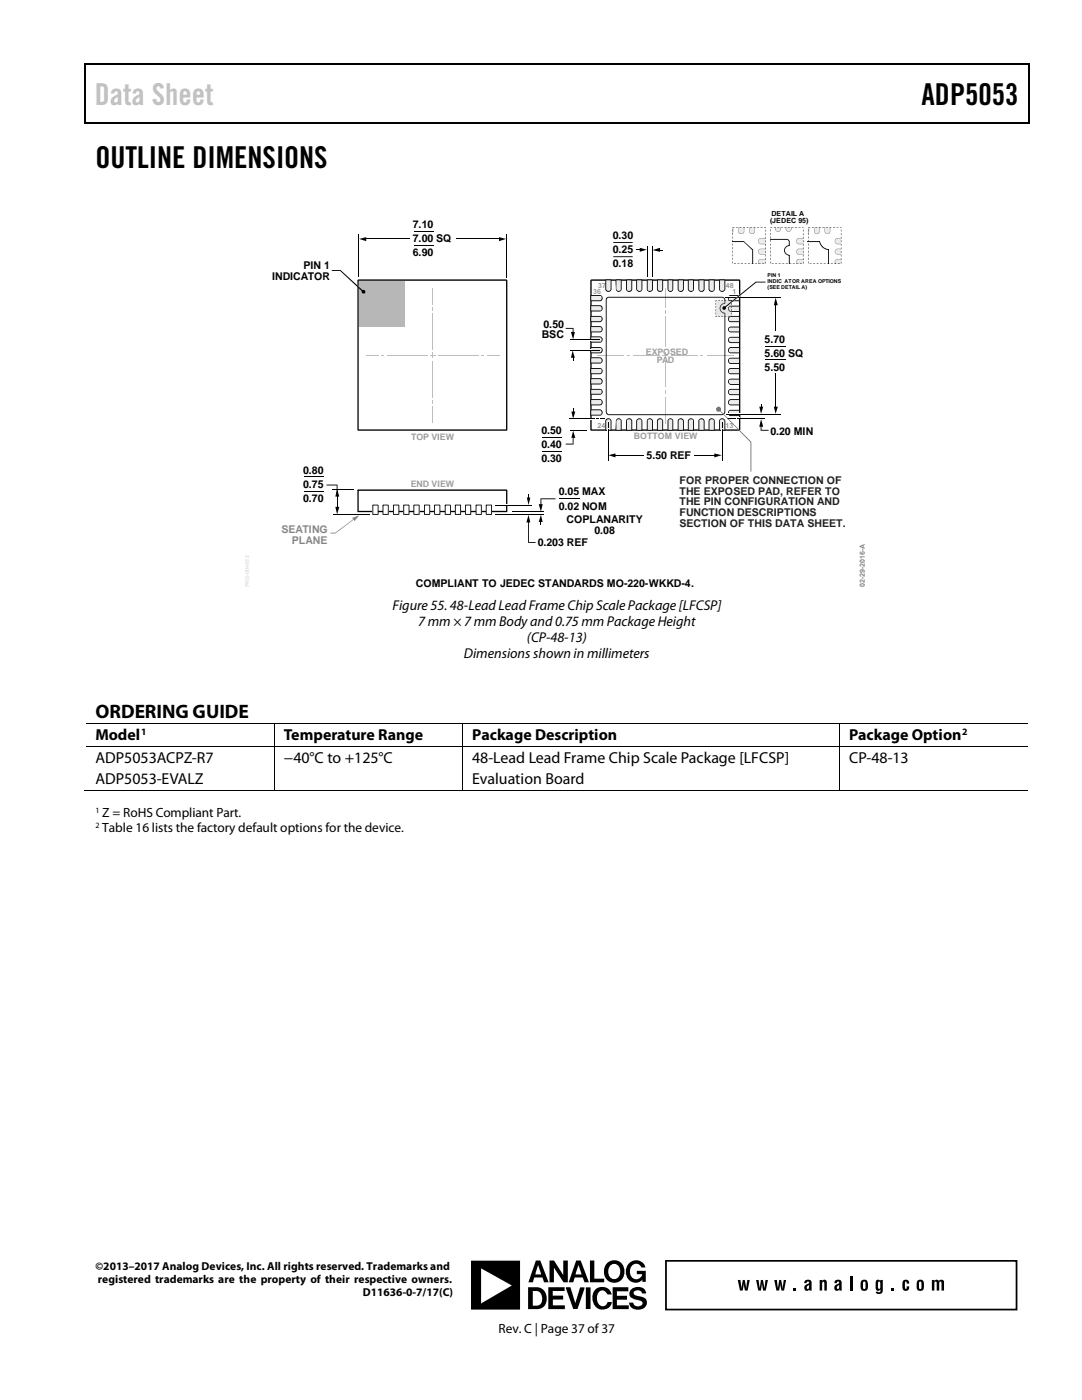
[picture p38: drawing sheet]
<svg xmlns="http://www.w3.org/2000/svg" width="216mm" height="279mm" viewBox="0 0 216 279" stroke-linecap="round" stroke-linejoin="round" font-family="sans-serif">
<defs><g id="words">
<text font-size="6" fill="#c1c1c1" x="18.9" y="20.9">Data Sheet</text>
<g font-size="6">
<text x="183.9" y="20.9">ADP5053</text>
<text x="19" y="33.6">OUTLINE DIMENSIONS</text>
</g>
<text font-size="3.9" x="19" y="143.4">ORDERING GUIDE</text>
<g font-size="3.2">
<text x="19" y="147.7">Model</text>
<text x="56.6" y="147.7">Temperature Range</text>
<text x="94.2" y="147.7">Package Description</text>
<text x="169.4" y="147.7">Package Option</text>
<text x="19" y="152.2">ADP5053ACPZ-R7</text>
<text x="56.6" y="152.2">−40°C to +125°C</text>
<text x="94.2" y="152.2">48-Lead Lead Frame Chip Scale Package [LFCSP]</text>
<text x="169.4" y="152.2">CP-48-13</text>
<text x="19" y="156.5">ADP5053-EVALZ</text>
<text x="94.2" y="156.5">Evaluation Board</text>
</g>
<g font-size="2.8">
<text x="78.3" y="121.8">Figure 55. 48-Lead Lead Frame Chip Scale Package [LFCSP]</text>
<text x="83.4" y="125">7 mm × 7 mm Bodyand 0.75 mm Package Height</text>
<text x="92.6" y="131.3">Dimensions shown in millimeters</text>
<text x="105.2" y="128.1">(CP-48-13)</text>
</g>
<g font-size="2.7">
<text x="20.4" y="163.1">Z = RoHS Compliant Part.</text>
<text x="20.4" y="166.1">Table 16 lists the factory default options for the device.</text>
<text x="99.5" y="266">Rev. C | Page 37 of37</text>
</g>
<g font-size="2.3">
<text x="19" y="253.5">©2013–2017 Analog Devices, Inc. All rights reserved. Trademarks and</text>
<text x="19.5" y="256.1">registered trademarks are the property of their respective owners.</text>
<text x="72.4" y="258.7">D11636-0-7/17(C)</text>
</g>
<g font-size="2.1">
<text x="82.4" y="45.5">7.10</text>
<text x="122.3" y="47.7">0.30</text>
<text x="60.6" y="53.7">PIN 1</text>
<text x="82.4" y="48.3">7.00 SQ</text>
<text x="82.4" y="51.2">6.90</text>
<text x="122.3" y="50.5">0.25</text>
<text x="122.3" y="53.4">0.18</text>
<text x="54.3" y="55.8">INDICATOR</text>
<text x="108.5" y="65.4">0.50</text>
<text x="108.1" y="67.6">BSC</text>
<text x="152.6" y="68.4">5.70</text>
<text x="152.6" y="71.2">5.60 SQ</text>
<text x="152.6" y="74">5.50</text>
<text x="108" y="86.6">0.50</text>
<text x="108" y="89.4">0.40</text>
<text x="153.7" y="86.7">0.20 MIN</text>
<text x="60.5" y="94.5">0.80</text>
<text x="108" y="92.3">0.30</text>
<text x="129" y="91.6">5.50 REF</text>
<text x="60.5" y="97.4">0.75</text>
<text x="60.5" y="100.2">0.70</text>
<text x="111.5" y="98.8">0.05 MAX</text>
<text x="111.5" y="101.7">0.02 NOM</text>
<text x="113.1" y="104.4">COPLANARITY</text>
<text x="118.6" y="106.5">0.08</text>
<text x="107.3" y="109">0.203 REF</text>
<text x="83" y="117.2">COMPLIANT TO JEDEC STANDARDS MO-220-WKKD-4.</text>
</g>
<g font-size="2.1" fill="#231f20">
<text x="135.6" y="96.6">FOR PROPER CONNECTION OF</text>
<text x="135.6" y="98.7">THE EXPOSED PAD, REFER TO</text>
<text x="135.6" y="100.9">THE PIN CONFIGURATION AND</text>
<text x="135.6" y="103">FUNCTION DESCRIPTIONS</text>
<text x="135.6" y="105.1">SECTION OF THIS DATA SHEET.</text>
</g>
<g font-size="2.1" fill="#86888b">
<text x="56.1" y="106.4">SEATING</text>
<text x="58.2" y="108.6">PLANE</text>
</g>
<g font-size="1.9">
<text x="28.2" y="146.6">1</text>
<text x="192" y="146.6">2</text>
</g>
<g font-size="1.8" fill="#9a9c9e">
<text x="128.9" y="70.9">EXPOSED</text>
<text x="131.1" y="72.5">PAD</text>
<text x="82" y="87.8">TOP VIEW</text>
<text x="126.5" y="87.7">BOTTOM VIEW</text>
<text x="82" y="97.3">END VIEW</text>
</g>
<g font-size="1.6">
<text x="19" y="162.2">1</text>
<text x="19" y="165.2">2</text>
</g>
<g font-size="1.4">
<text x="153.7" y="44.5">(JEDEC 95)</text>
<text x="153.9" y="43.1">DETAIL A</text>
</g>
<g font-size="1.4" fill="#919395">
<text x="118.3" y="58.7">36</text>
<text x="119.3" y="57.4">37</text>
<text x="144.8" y="57.4">48</text>
<text x="146.2" y="58.7">1</text>
<text x="119.2" y="85.3">24</text>
<text x="144.8" y="85.4">13</text>
</g>
<text font-size="1.4" fill="#808285" x="172.5" y="117.2" transform="rotate(-90 172.5 117.2)">02-29-2016-A</text>
<g font-size="1.1">
<text x="153.2" y="55.2">PIN 1</text>
<text x="153.2" y="56.5">INDIC ATOR AREA OPTIONS</text>
<text x="153.2" y="57.7">(SEE DETAIL A)</text>
</g>
</g></defs>
<path d="M16.9 12.7h.2v1h-.2zM16.9 12.7h.2v.3h-.2zM82.5 12.7h.3v.3h-.3zM205.1 12.7h.3v1h-.3zM205.1 12.7h.3v.3h-.3zM16.9 24.4h.2v.2h-.2zM82.3 24.4h.2v.2h-.2zM205.1 24.4h.3v.2h-.3z" fill="#000"/>
<path d="M17 13.7v10.7M17.1 12.8h65.4M82.8 12.8h122.3M205.2 13.7v10.7M17.1 24.5h188" fill="none" stroke="#000" stroke-width=".25"/>
<path d="M71.7 56.1h9v9.2h-9z" fill="#b5b7b9"/>
<path d="M117.9 55.8h29.7l.1 30h-.2v-29.8h-29.4v29.7h29.4l.2 .1-.1 .2-29.8-.1z" fill="#000"/>
<path d="M71.5 46.7v8.5M101.2 46.7v8.6" fill="none" stroke="#000" stroke-width=".2"/>
<path d="M145.6 82l1.9-.1v1h-1.7a.55 .55 0 0 1-.5-.4 .55 .55 0 0 1 .3-.5z" fill="#ebebec"/>
<path d="M145.5 81.9h.3a.51 .51 0 0 0-.4 .5 .51 .51 0 0 0 .4 .5h1.7v-.9h-1.7v-.2h1.8l-.1 1.2h-1.7a.64 .64 0 0 1-.5-.5 .64 .64 0 0 1 .2-.6z" fill="#000"/>
<path d="M145.6 79.8l1.9-.1v1.1h-1.9a.62 .62 0 0 1 0-1z" fill="#ebebec"/>
<path d="M145.5 79.8l.3-.1a.52 .52 0 0 0-.4 .5 .52 .52 0 0 0 .4 .5h1.7v-.9h-1.7v-.1h1.8v1.2h-1.8a.63 .63 0 0 1-.5-.5 .63 .63 0 0 1 .2-.6z" fill="#000"/>
<path d="M145.6 77.8l1.9-.1v1.1h-1.7a.55 .55 0 0 1-.5-.4 .55 .55 0 0 1 .3-.6z" fill="#ebebec"/>
<path d="M145.5 77.7h.3a.51 .51 0 0 0-.4 .5 .51 .51 0 0 0 .4 .5h1.7v-.9h-1.7v-.2h1.8v1.3h-1.8a.64 .64 0 0 1-.5-.5 .64 .64 0 0 1 .2-.7z" fill="#000"/>
<path d="M145.6 75.7h1.9v1h-1.7a.56 .56 0 0 1-.5-.4 .56 .56 0 0 1 .3-.6z" fill="#ebebec"/>
<path d="M145.5 75.7h.3a.51 .51 0 0 0-.4 .4 .51 .51 0 0 0 .4 .5h1.7v-.9h-1.7v-.1h1.8l-.1 1.2h-1.7a.66 .66 0 0 1-.5-.5 .66 .66 0 0 1 .2-.6z" fill="#000"/>
<path d="M145.6 73.6l1.9-.1v1.1h-1.7a.55 .55 0 0 1-.5-.4 .55 .55 0 0 1 .3-.6z" fill="#ebebec"/>
<path d="M145.5 73.5h.3a.51 .51 0 0 0-.4 .5 .51 .51 0 0 0 .4 .5h1.7v-.9h-1.7v-.2h1.8v1.3h-1.8a.64 .64 0 0 1-.5-.5 .64 .64 0 0 1 .2-.7z" fill="#000"/>
<path d="M145.6 71.5h1.9v1.1h-1.7a.56 .56 0 0 1-.5-.5 .56 .56 0 0 1 .3-.6z" fill="#ebebec"/>
<path d="M145.5 71.5h.3a.51 .51 0 0 0-.4 .5 .51 .51 0 0 0 .4 .5h1.7v-.9h-1.7v-.2h1.8l-.1 1.2h-1.7a.65 .65 0 0 1-.5-.5 .65 .65 0 0 1 .2-.6z" fill="#000"/>
<path d="M145.6 69.4h1.9v1h-1.9a.62 .62 0 0 1 0-1z" fill="#ebebec"/>
<path d="M145.5 69.4h.3a.52 .52 0 0 0-.4 .4 .52 .52 0 0 0 .4 .5h1.7v-.9h-1.7v-.1l1.8 .1v1.1h-1.8a.63 .63 0 0 1-.5-.5 .63 .63 0 0 1 .2-.6z" fill="#000"/>
<path d="M145.6 67.4l1.9-.1v1.1h-1.7a.55 .55 0 0 1-.5-.4 .55 .55 0 0 1 .3-.6z" fill="#ebebec"/>
<path d="M145.5 67.3h.3a.51 .51 0 0 0-.4 .5 .51 .51 0 0 0 .4 .5h1.7v-.9h-1.7v-.2h1.8v1.3h-1.8a.64 .64 0 0 1-.5-.5 .64 .64 0 0 1 .2-.7z" fill="#000"/>
<path d="M145.6 65.3h1.9v.9h-1.9a.55 .55 0 0 1 0-.9z" fill="#ebebec"/>
<path d="M145.5 65.3h.3a.45 .45 0 0 0-.4 .4 .45 .45 0 0 0 .4 .5h1.7v-.8h-1.7v-.2h1.8v1.1h-1.8a.59 .59 0 0 1-.5-.4 .59 .59 0 0 1 .2-.6z" fill="#000"/>
<path d="M145.6 63.2l1.9-.1v1.1h-1.7a.55 .55 0 0 1-.5-.4 .55 .55 0 0 1 .3-.6z" fill="#ebebec"/>
<path d="M145.5 63.1h.3a.51 .51 0 0 0-.4 .5 .51 .51 0 0 0 .4 .5h1.7v-.9h-1.7v-.2h1.8v1.3h-1.8a.64 .64 0 0 1-.5-.5 .64 .64 0 0 1 .2-.7z" fill="#000"/>
<path d="M145.6 61.2l1.9-.1v1.1h-1.7a.56 .56 0 0 1-.5-.5 .56 .56 0 0 1 .3-.5z" fill="#ebebec"/>
<path d="M145.5 61.1h.3a.51 .51 0 0 0-.4 .5 .51 .51 0 0 0 .4 .5h1.7v-.9h-1.7v-.2h1.8l-.1 1.2h-1.7a.65 .65 0 0 1-.5-.4 .65 .65 0 0 1 .2-.7z" fill="#000"/>
<path d="M145.6 59h1.9v1h-1.7a.55 .55 0 0 1-.5-.4 .55 .55 0 0 1 .3-.6z" fill="#ebebec"/>
<path d="M145.5 59h.3a.52 .52 0 0 0-.4 .5 .52 .52 0 0 0 .4 .4h1.7v-.8h-1.7v-.2l1.8 .1v1.1h-1.8a.64 .64 0 0 1-.5-.5 .64 .64 0 0 1 .2-.6z" fill="#000"/>
<path d="M117.9 81.8h1.8a.54 .54 0 0 1 .5 .5 .54 .54 0 0 1-.5 .6h-1.8z" fill="#ebebec"/>
<path d="M117.9 81.7h1.8v.2h-1.7v.9h1.7a.51 .51 0 0 0 .4-.5 .51 .51 0 0 0-.4-.5v-.1a.63 .63 0 0 1 .6 .6 .63 .63 0 0 1-.6 .6h-1.8z" fill="#000"/>
<path d="M117.9 79.7h1.8a.54 .54 0 0 1 .5 .6 .54 .54 0 0 1-.5 .5h-1.8z" fill="#ebebec"/>
<path d="M117.9 79.7h1.8v.1h-1.7v.9h1.7a.51 .51 0 0 0 .4-.5 .51 .51 0 0 0-.4-.5 .63 .63 0 0 1 .6 .6 .63 .63 0 0 1-.6 .6h-1.8z" fill="#000"/>
<path d="M117.9 77.7l2.1 .1a.55 .55 0 0 1 0 .8l-2.1 .1z" fill="#ebebec"/>
<path d="M117.9 77.6h1.8v.2h-1.7v.8h1.7a.45 .45 0 0 0 .4-.5 .45 .45 0 0 0-.4-.4v-.1a.58 .58 0 0 1 .6 .6 .58 .58 0 0 1-.6 .6h-1.8z" fill="#000"/>
<path d="M117.9 75.6h1.8a.54 .54 0 0 1 .5 .5 .54 .54 0 0 1-.5 .5h-1.8z" fill="#ebebec"/>
<path d="M117.9 75.5h1.8v.2h-1.7v.8h1.7a.51 .51 0 0 0 .4-.4 .51 .51 0 0 0-.4-.5v-.1a.63 .63 0 0 1 .6 .6 .63 .63 0 0 1-.6 .6h-1.8z" fill="#000"/>
<path d="M117.9 73.5l2.1 .1a.58 .58 0 0 1 .2 .6 .58 .58 0 0 1-.5 .4h-1.8z" fill="#ebebec"/>
<path d="M117.9 73.4h1.8v.2h-1.7v.9h1.7a.51 .51 0 0 0 .4-.5 .51 .51 0 0 0-.4-.5v-.1a.63 .63 0 0 1 .6 .7 .63 .63 0 0 1-.6 .6h-1.8z" fill="#000"/>
<path d="M117.9 71.4h1.8a.54 .54 0 0 1 .5 .5 .54 .54 0 0 1-.5 .6h-1.8z" fill="#ebebec"/>
<path d="M117.9 71.3h1.8v.2h-1.7v.9h1.7a.51 .51 0 0 0 .4-.5 .51 .51 0 0 0-.4-.5v-.1a.63 .63 0 0 1 .6 .6 .63 .63 0 0 1-.6 .7h-1.8z" fill="#000"/>
<path d="M117.9 69.4h1.8a.54 .54 0 0 1 .5 .5 .54 .54 0 0 1-.5 .5h-1.8z" fill="#ebebec"/>
<path d="M117.9 69.3h1.8v.1h-1.7v.9h1.7a.51 .51 0 0 0 .4-.5 .51 .51 0 0 0-.4-.4v-.1a.63 .63 0 0 1 .6 .6 .63 .63 0 0 1-.6 .6h-1.8z" fill="#000"/>
<path d="M117.9 67.2h1.8a.54 .54 0 0 1 .5 .6 .54 .54 0 0 1-.5 .5h-1.8z" fill="#ebebec"/>
<path d="M117.9 67.1h1.8v.2h-1.7v.9h1.7a.51 .51 0 0 0 .4-.5 .51 .51 0 0 0-.4-.5v-.1a.63 .63 0 0 1 .6 .7 .63 .63 0 0 1-.6 .6h-1.8z" fill="#000"/>
<path d="M117.9 65.2h1.8a.54 .54 0 0 1 .5 .5 .54 .54 0 0 1-.5 .5h-1.8z" fill="#ebebec"/>
<path d="M117.9 65.1h1.8v.2h-1.7v.9h1.7a.51 .51 0 0 0 .4-.5 .51 .51 0 0 0-.4-.5v-.1a.63 .63 0 0 1 .6 .6 .63 .63 0 0 1-.6 .6h-1.8z" fill="#000"/>
<path d="M117.9 63.1l2.1 .1a.58 .58 0 0 1 .2 .6 .58 .58 0 0 1-.5 .4h-1.8z" fill="#ebebec"/>
<path d="M117.9 63h1.8v.2h-1.7v.9h1.7a.51 .51 0 0 0 .4-.5 .51 .51 0 0 0-.4-.5v-.1a.63 .63 0 0 1 .6 .7 .63 .63 0 0 1-.6 .6h-1.8z" fill="#000"/>
<path d="M117.9 61h1.8a.54 .54 0 0 1 .5 .5 .54 .54 0 0 1-.5 .6h-1.8z" fill="#ebebec"/>
<path d="M117.9 60.9h1.8v.2h-1.7v.9h1.7a.51 .51 0 0 0 .4-.5 .51 .51 0 0 0-.4-.5v-.1a.63 .63 0 0 1 .6 .6 .63 .63 0 0 1-.6 .7h-1.8z" fill="#000"/>
<path d="M117.9 59h2.1a.58 .58 0 0 1 .2 .6 .58 .58 0 0 1-.5 .4h-1.8z" fill="#ebebec"/>
<path d="M117.9 58.9h1.8v.2h-1.7v.8h1.7a.51 .51 0 0 0 .4-.4 .51 .51 0 0 0-.4-.5v-.1a.63 .63 0 0 1 .6 .6 .63 .63 0 0 1-.6 .6h-1.8z" fill="#000"/>
<path d="M143.6 83.8a.55 .55 0 0 1 .6-.2 .55 .55 0 0 1 .4 .4v1.9h-1z" fill="#ebebec"/>
<path d="M143.6 83.8a.64 .64 0 0 1 .6-.3 .64 .64 0 0 1 .5 .5v1.9l-1.1 .1-.1-2h.2v1.8h.9v-1.8a.51 .51 0 0 0-.5-.3 .51 .51 0 0 0-.5 .3z" fill="#000"/>
<path d="M141.6 83.8a.53 .53 0 0 1 .5-.2 .53 .53 0 0 1 .4 .4v1.9h-1z" fill="#ebebec"/>
<path d="M141.5 83.8a.64 .64 0 0 1 .6-.3 .64 .64 0 0 1 .5 .5v1.9l-1.1 .1-.1-2h.2v1.8h.8v-1.8a.51 .51 0 0 0-.4-.3 .51 .51 0 0 0-.5 .3z" fill="#000"/>
<path d="M139.5 83.8a.53 .53 0 0 1 .6-.2 .53 .53 0 0 1 .4 .4v1.9h-1.1z" fill="#ebebec"/>
<path d="M139.4 83.8a.64 .64 0 0 1 .7-.3 .64 .64 0 0 1 .5 .5v1.9l-1.2 .1v-2h.1v1.8h.9v-1.8a.51 .51 0 0 0-.5-.3 .51 .51 0 0 0-.5 .3z" fill="#000"/>
<path d="M137.4 83.8a.53 .53 0 0 1 .6-.2 .53 .53 0 0 1 .4 .4v1.9h-1.1z" fill="#ebebec"/>
<path d="M137.3 83.8a.62 .62 0 0 1 .7-.3 .62 .62 0 0 1 .5 .5v1.9l-1.2 .1-.1-2h.2v1.8h.9v-1.8a.51 .51 0 0 0-.5-.3 .51 .51 0 0 0-.5 .3z" fill="#000"/>
<path d="M135.4 83.8a.53 .53 0 0 1 .5-.2 .53 .53 0 0 1 .5 .4v1.9h-1.1z" fill="#ebebec"/>
<path d="M135.3 83.8a.64 .64 0 0 1 .7-.3 .64 .64 0 0 1 .5 .5v1.9l-1.2 .1-.1-2h.2v1.8h.9v-1.8a.51 .51 0 0 0-.5-.3 .51 .51 0 0 0-.5 .3z" fill="#000"/>
<path d="M133.3 83.8l.5-.2 .4 .2 .1 2.1h-1z" fill="#ebebec"/>
<path d="M133.3 83.8a.57 .57 0 0 1 .6-.3 .57 .57 0 0 1 .4 .5v1.9l-1 .1-.1-2h.2v1.8h.8v-1.8a.45 .45 0 0 0-.5-.4 .45 .45 0 0 0-.4 .4z" fill="#000"/>
<path d="M131.3 83.8a.53 .53 0 0 1 .5-.2 .53 .53 0 0 1 .4 .4v1.9h-1z" fill="#ebebec"/>
<path d="M131.2 83.8a.64 .64 0 0 1 .6-.3 .64 .64 0 0 1 .5 .5v1.9l-1.1 .1-.1-2h.2v1.8h.8v-1.8a.51 .51 0 0 0-.4-.3 .51 .51 0 0 0-.5 .3z" fill="#000"/>
<path d="M129.2 83.8a.55 .55 0 0 1 .6-.2 .55 .55 0 0 1 .4 .4v1.9h-1.1z" fill="#ebebec"/>
<path d="M129.1 83.8a.64 .64 0 0 1 .7-.3 .64 .64 0 0 1 .5 .5v1.9l-1.2 .1v-2h.1v1.8h.9v-1.8a.51 .51 0 0 0-.5-.3 .51 .51 0 0 0-.5 .3z" fill="#000"/>
<path d="M127.1 83.8a.53 .53 0 0 1 .6-.2 .53 .53 0 0 1 .4 .4v1.9h-1.1z" fill="#ebebec"/>
<path d="M127 83.8a.62 .62 0 0 1 .7-.3 .62 .62 0 0 1 .5 .5v1.9l-1.2 .1-.1-2h.2v1.8h.9v-1.8a.51 .51 0 0 0-.5-.3 .51 .51 0 0 0-.5 .3z" fill="#000"/>
<path d="M125.1 83.8a.53 .53 0 0 1 .5-.2 .53 .53 0 0 1 .5 .4v1.9h-1.1z" fill="#ebebec"/>
<path d="M125 83.8a.64 .64 0 0 1 .7-.3 .64 .64 0 0 1 .5 .5v1.9l-1.2 .1-.1-2h.2v1.8h.9v-1.8a.51 .51 0 0 0-.5-.3 .51 .51 0 0 0-.5 .3z" fill="#000"/>
<path d="M123.2 83.6h.2l.5 .2 .1 2.1h-1.1l.1-1.9z" fill="#ebebec"/>
<path d="M123.2 83.6a.59 .59 0 0 1 .8 .4v1.9l-1.1 .1v-2l.1 1.8h.9v-1.8a.51 .51 0 0 0-.5-.3 .51 .51 0 0 0-.5 .3z" fill="#000"/>
<path d="M121 83.8a.53 .53 0 0 1 .5-.2 .53 .53 0 0 1 .4 .4v1.9h-1z" fill="#ebebec"/>
<path d="M120.9 83.8a.64 .64 0 0 1 .6-.3 .64 .64 0 0 1 .5 .5v1.9l-1.1 .1-.1-2h.2v1.8h.8v-1.8a.51 .51 0 0 0-.4-.3 .51 .51 0 0 0-.5 .3z" fill="#000"/>
<path d="M143.6 55.9h1v1.8a.54 .54 0 0 1-.5 .5 .54 .54 0 0 1-.5-.5z" fill="#ebebec"/>
<path d="M143.6 55.8l1.1 .1v1.8a.62 .62 0 0 1-.6 .6 .62 .62 0 0 1-.6-.6h.1a.52 .52 0 0 0 .5 .4 .52 .52 0 0 0 .5-.4v-1.8h-.9v1.8h-.2z" fill="#000"/>
<path d="M141.5 55.9h1v1.8a.54 .54 0 0 1-.5 .5 .54 .54 0 0 1-.5-.5z" fill="#ebebec"/>
<path d="M141.5 55.8l1.1 .1v1.8a.62 .62 0 0 1-.6 .6 .62 .62 0 0 1-.6-.6h.1a.53 .53 0 0 0 .5 .3 .53 .53 0 0 0 .4-.3v-1.8h-.8v1.8h-.2z" fill="#000"/>
<path d="M139.4 55.9h1.1v1.8a.54 .54 0 0 1-.5 .5 .54 .54 0 0 1-.6-.5z" fill="#ebebec"/>
<path d="M139.4 55.8l1.2 .1v1.8a.62 .62 0 0 1-.6 .6 .62 .62 0 0 1-.6-.6 .52 .52 0 0 0 .5 .4 .52 .52 0 0 0 .5-.4v-1.8h-.9v1.8h-.1z" fill="#000"/>
<path d="M137.3 55.9h1.1l-.1 2.1a.57 .57 0 0 1-.5 .1 .57 .57 0 0 1-.5-.4z" fill="#ebebec"/>
<path d="M137.3 55.8l1.2 .1v1.8a.62 .62 0 0 1-.6 .6 .62 .62 0 0 1-.7-.6h.1a.53 .53 0 0 0 .5 .3 .53 .53 0 0 0 .5-.3v-1.8h-.9v1.8h-.2z" fill="#000"/>
<path d="M135.3 55.9h1.1v1.8a.54 .54 0 0 1-.6 .5 .54 .54 0 0 1-.5-.5z" fill="#ebebec"/>
<path d="M135.3 55.8l1.2 .1v1.8a.62 .62 0 0 1-.7 .6 .62 .62 0 0 1-.6-.6h.1a.52 .52 0 0 0 .5 .3 .52 .52 0 0 0 .5-.3v-1.8h-.9v1.8h-.2z" fill="#000"/>
<path d="M133.3 55.9h1l-.1 2.1a.51 .51 0 0 1-.5 .1 .51 .51 0 0 1-.4-.4z" fill="#ebebec"/>
<path d="M133.3 55.8l1 .1v1.8a.57 .57 0 0 1-.5 .6 .57 .57 0 0 1-.6-.6h.1a.46 .46 0 0 0 .4 .3 .46 .46 0 0 0 .5-.3v-1.8h-.8v1.8h-.2z" fill="#000"/>
<path d="M131.2 55.9h1v1.8a.54 .54 0 0 1-.5 .5 .54 .54 0 0 1-.5-.5z" fill="#ebebec"/>
<path d="M131.2 55.8l1.1 .1v1.8a.62 .62 0 0 1-.6 .6 .62 .62 0 0 1-.6-.6h.1a.52 .52 0 0 0 .5 .3 .52 .52 0 0 0 .4-.3v-1.8h-.8v1.8h-.2z" fill="#000"/>
<path d="M129.1 55.9h1.1v1.8a.54 .54 0 0 1-.5 .5 .54 .54 0 0 1-.6-.5z" fill="#ebebec"/>
<path d="M129.1 55.8l1.2 .1v1.8a.62 .62 0 0 1-.6 .6 .62 .62 0 0 1-.6-.6 .52 .52 0 0 0 .5 .4 .52 .52 0 0 0 .5-.4v-1.8h-.9v1.8h-.1z" fill="#000"/>
<path d="M127 55.9h1.1l-.1 2.1a.57 .57 0 0 1-.5 .1 .57 .57 0 0 1-.5-.4z" fill="#ebebec"/>
<path d="M127 55.8l1.2 .1v1.8a.62 .62 0 0 1-.6 .6 .62 .62 0 0 1-.7-.6h.1a.53 .53 0 0 0 .5 .3 .53 .53 0 0 0 .5-.3v-1.8h-.9v1.8h-.2z" fill="#000"/>
<path d="M125 55.9h1.1v1.8a.54 .54 0 0 1-.6 .5 .54 .54 0 0 1-.5-.5z" fill="#ebebec"/>
<path d="M125 55.8l1.2 .1v1.8a.62 .62 0 0 1-.7 .6 .62 .62 0 0 1-.6-.6h.1a.52 .52 0 0 0 .5 .4 .52 .52 0 0 0 .5-.4v-1.8h-.9v1.8h-.2z" fill="#000"/>
<path d="M122.9 55.9h1.1l-.1 2.1a.54 .54 0 0 1-.9 0z" fill="#ebebec"/>
<path d="M122.9 55.8l1.1 .1v1.8a.57 .57 0 0 1-.5 .6 .57 .57 0 0 1-.6-.6 .53 .53 0 0 0 .5 .3 .53 .53 0 0 0 .5-.3v-1.8h-.9l-.1 1.8z" fill="#000"/>
<path d="M120.9 55.9h1v1.8a.54 .54 0 0 1-.5 .5 .54 .54 0 0 1-.5-.5z" fill="#ebebec"/>
<path d="M120.9 55.8l1.1 .1v1.8a.62 .62 0 0 1-.6 .6 .62 .62 0 0 1-.6-.6h.1a.52 .52 0 0 0 .5 .3 .52 .52 0 0 0 .4-.3v-1.8h-.8v1.8h-.2z" fill="#000"/>
<path d="M152.7 69.1h4.1M152.7 71.8h4.1M108.2 87.3h4M108.2 90h4" fill="none" stroke="#000" stroke-width=".2"/>
<path d="M145.2 82.6h2.7v.3h-2.7z" fill="#fff"/>
<path d="M144.9 82.8h10.9" fill="none" stroke="#000" stroke-width=".2"/>
<path d="M145 59.2h2.7v.3h-2.7z" fill="#fff"/>
<path d="M144.8 59.3h11" fill="none" stroke="#000" stroke-width=".2"/>
<path d="M71.4 97.7h29.7l.1 4.4-29.9 .1v-4.3h.3v4h29.4v-3.9h-29.6z" fill="#000"/>
<path d="M74.4 100.8h1.1v1.9h-1.1z" fill="#fff"/>
<path d="M74.4 100.7l1.1 .1v1.9h-1.2v-1.9h.2v1.8h.9v-1.7h-1z" fill="#000"/>
<path d="M76.4 100.8h1.1v1.9h-1.1z" fill="#fff"/>
<path d="M76.4 100.7l1.2 .1v1.9h-1.3v-1.9h.2v1.8h.9v-1.7h-1z" fill="#000"/>
<path d="M78.5 100.8h1.1v1.9h-1.1z" fill="#fff"/>
<path d="M78.5 100.7l1.2 .1-.1 1.9h-1.2v-1.9h.2v1.8h.9v-1.7h-1z" fill="#000"/>
<path d="M80.6 100.8h1v1.9h-1z" fill="#fff"/>
<path d="M80.6 100.7l1.1 .1v1.9h-1.2v-1.9h.1v1.8h.9v-1.7h-.9z" fill="#000"/>
<path d="M82.6 100.8h1v1.9h-1z" fill="#fff"/>
<path d="M82.6 100.7l1.1 .1v1.9h-1.2v-1.9h.2v1.8h.8v-1.7h-.9z" fill="#000"/>
<path d="M84.7 100.8h1v1.9h-1z" fill="#fff"/>
<path d="M84.7 100.7l1.1 .1-.1 1.9h-1.1v-1.9h.2v1.8h.9v-1.7h-1z" fill="#000"/>
<path d="M86.7 100.8h1.1v1.9h-1.1z" fill="#fff"/>
<path d="M86.7 100.7l1.2 .1v1.9h-1.3v-1.9h.2v1.8h.9v-1.7h-1z" fill="#000"/>
<path d="M88.8 100.8h1.1v1.9h-1.1z" fill="#fff"/>
<path d="M88.8 100.7l1.2 .1-.1 1.9h-1.2v-1.9h.2v1.8h.9v-1.7h-1z" fill="#000"/>
<path d="M90.9 100.8h1v1.9h-1z" fill="#fff"/>
<path d="M90.9 100.7l1.1 .1v1.9h-1.2v-1.9h.1v1.8h.9v-1.7h-.9z" fill="#000"/>
<path d="M92.9 100.8h1v1.9h-1z" fill="#fff"/>
<path d="M92.9 100.7l1.1 .1v1.9h-1.2v-1.9h.2v1.8h.8v-1.7h-.9z" fill="#000"/>
<path d="M95 100.8h1v1.9h-1z" fill="#fff"/>
<path d="M95 100.7l1.1 .1v1.9h-1.2v-1.9h.2v1.8h.9v-1.7h-1z" fill="#000"/>
<path d="M97 100.8h1.1v1.9h-1.1z" fill="#fff"/>
<path d="M105.1 99.3h.7l-.3 1.5zM105.4 98.7h.2v.9h-.2zM97 100.7l1.2 .1v1.9h-1.3v-1.9h.2v1.8h.9v-1.7h-1zM105.5 102.7l.3 1.6h-.8zM105.4 104h.2v4.2h1.3v.1h-1.5z" fill="#000"/>
<path d="M60.7 98h3.8M60.7 95.1h3.8M66.4 97.8h4.2M111.5 99.6h4.2M66.5 102.7h7.2M98.8 102.7h9.7M102.1 102.1h6.4" fill="none" stroke="#000" stroke-width=".2"/>
<path d="M100.8 100.7h.6v.3h-.6z" fill="#fff"/>
<path d="M98.8 100.8h7.3" fill="none" stroke="#000" stroke-width=".2"/>
<path d="M71.4 55.8h29.7l.1 30h-.2v-29.8h-29.4v29.7h29.5l.1 .1-.1 .2-29.8-.1zM107.8 99.5h3v.1h-2.8v1.3h-.2zM107.5 100.6h.8l-.4 1.5zM107.8 103.8h.2v1h-.2zM107.9 102.7l.4 1.5h-.8z" fill="#000"/>
<path d="M71.3 56.9l.6 .6-.1 .1-.7-.5z" fill="#fff"/>
<g fill="#000">
<path d="M66.2 53.9h1.8l4.6 4.3-.1 .1-4.6-4.2h-1.7zM71.7 47.7l1.4-.4v.8zM99.6 47.3l1.4 .4-1.4 .4zM113.9 66.2h.8l-.3 1.6zM114.3 71.1h.1v1h-.1zM112.9 65.4h1.5v1.1h-.1v-.9h-1.4zM114.3 70l.4 1.4h-.8zM154.8 59.4l.4 1.5h-.8zM65.2 96.7h2.2v2.2h-.2v-2h-2zM67.3 97.6l.4 1.5h-.8zM154.4 81.2h.8l-.4 1.4zM66.9 101.1h.8l-.4 1.6z"/>
<circle cx="72.5" cy="58.2" r=".38"/>
</g>
<path d="M72.8 47.7h8.9M90.9 47.7h8.9M154.8 60.6v5.5M154.8 74.5v6.9M67.3 98.8v2.6" fill="none" stroke="#000" stroke-width=".2"/>
<g fill="#bcbec0">
<path d="M86.3 70.3l.1 1.2z"/>
<path d="M85.7 70.9l1.2 .1z"/>
<path d="M86.3 79.8l.1 .7z"/>
</g>
<path d="M86.3 81.1v3.2" fill="none" stroke="#bcbec0" stroke-width=".2"/>
<path d="M86.3 61.5l.1 .6z" fill="#bcbec0"/>
<path d="M86.3 57.5v3.4M77.2 70.9h8" fill="none" stroke="#bcbec0" stroke-width=".2"/>
<path d="M76.2 70.9l.5 .1z" fill="#bcbec0"/>
<path d="M73 70.9h2.5M87.4 70.9h8" fill="none" stroke="#bcbec0" stroke-width=".2"/>
<path d="M96 70.9l.5 .1z" fill="#bcbec0"/>
<path d="M86.3 62.6v7.2M86.3 72v7.3M97.1 70.9h2.6" fill="none" stroke="#bcbec0" stroke-width=".2"/>
<g fill="#fff">
<path d="M132.7 72.2h.2v.6h-.2z"/>
<path d="M132.6 79.5h.2v.5h-.2z"/>
<path d="M123.5 70.8h.5v.2h-.5z"/>
<path d="M141.5 70.8h.5v.2h-.5z"/>
<path d="M132.6 61.8h.2v.5h-.2z"/>
</g>
<g fill="#bcbec0">
<path d="M132.7 70.3l.1 1.2z"/>
<path d="M132.1 70.9l1.2 .1z"/>
<path d="M132.7 77.9l.1 .7z"/>
</g>
<path d="M132.7 57.5v3.9M126.3 70.9h5.3M132.7 79.2v5.3" fill="none" stroke="#bcbec0" stroke-width=".2"/>
<path d="M125.2 70.9l.5 .1z" fill="#bcbec0"/>
<path d="M119.2 70.9h5.3M133.9 70.9h5.3" fill="none" stroke="#bcbec0" stroke-width=".2"/>
<path d="M139.8 70.9l.5 .1z" fill="#bcbec0"/>
<path d="M132.7 72.2v5.1M141 70.9h5.3" fill="none" stroke="#bcbec0" stroke-width=".2"/>
<path d="M132.7 62l.1 .7z" fill="#bcbec0"/>
<path d="M132.7 63.2v6.1" fill="none" stroke="#bcbec0" stroke-width=".2"/>
<path d="M113.7 85.9h3.4" fill="none" stroke="#000" stroke-width=".2"/>
<path d="M114 82.1h.8l-.4 1.5zM114.3 87.1h.1v1.6h-1.5v-.2h1.4zM114.3 81.4h.1v1h-.1zM114.4 86l.4 1.4h-.8z" fill="#000"/>
<path d="M117.8 83.5h.4v.2h-.4z" fill="#fff"/>
<path d="M113.7 83.6h5" fill="none" stroke="#000" stroke-width=".2"/>
<path d="M118.9 83.5h.6v.2h-.6zM119.8 83.5h1v.2h-1z" fill="#000"/>
<path d="M117.7 67.7h.4v.2h-.4z" fill="#fff"/>
<path d="M118.4 67.8h.4v.1h-.4zM119.1 67.8h.6v.1h-.6z" fill="#000"/>
<path d="M113.7 67.8h4.5" fill="none" stroke="#000" stroke-width=".2"/>
<path d="M117.7 69.7h.4v.3h-.4z" fill="#fff"/>
<g fill="#000">
<path d="M127.7 49.5l1.4 .3-1.4 .5zM126.9 49.7h1v.2h-1zM131.4 49.8h.9v.2h-.9zM130.2 49.9l1.5-.4v.8zM118.4 69.8h.4v.2h-.4zM119.1 69.8h.6v.2h-.6z"/>
<path d="M122.4 48.3v.2h3.8v-.2zM122.4 51.1v.2h3.8v-.2z"/>
</g>
<path d="M82.6 46.2h3.9M82.6 48.9h3.9M129.1 49.2v6.1M130.1 49.2v6.1M113.7 69.9h4.5" fill="none" stroke="#000" stroke-width=".2"/>
<path d="M147.4 83.4h.3v.3h-.3z" fill="#fff"/>
<path d="M147.1 83.6h5.6" fill="none" stroke="#000" stroke-width=".2"/>
<path d="M121 59.4l.5-.2h22.5a.68 .68 0 0 1 .7 .7l-.1 .8a.98 .98 0 0 0-.9 .8 .8 .8 0 0 1 .9-.9l-.1-1-.5-.2h-22.5l-.4 .2v22.8l.4 .3 22.8-.1 .3-.5v-19.6a.86 .86 0 0 1-.9-1h.1a1.3 1.3 0 0 0 .9 1v19.6a.76 .76 0 0 1-.7 .8h-22.5a.68 .68 0 0 1-.6-.8v-22.2zM145.1 83.5h1v.2h-1zM146.4 83.5h.4v.2h-.4zM151.5 81.2h.8l-.4 1.4zM151.8 80.5h.1v1h-.1zM151.9 83.7l.4 1.5h-.8zM151.8 84.9h.1v.9h1.5v.2h-1.6z" fill="#000"/>
<path d="M121.2 85.6h.3v.6h-.3z" fill="#fff"/>
<path d="M121.3 84.9h.2v.4h-.2zM121.3 84.2h.2v.5h-.2z" fill="#000"/>
<path d="M121.4 85.6v6.3" fill="none" stroke="#000" stroke-width=".2"/>
<path d="M143.9 85.6h.3v.6h-.3z" fill="#fff"/>
<path d="M121.4 90.8l1.4-.3v.8zM142.5 90.5l1.5 .3-1.5 .5zM144 84.9h.2v.4h-.2zM144 84.2h.2v.5h-.2z" fill="#000"/>
<path d="M122.5 90.8h5.9M138.6 90.8h4.3M144.1 85.6v6.3" fill="none" stroke="#000" stroke-width=".2"/>
<g fill="#727476">
<path d="M143.3 81.6l6.6 6.6v5.9l-.2-.1v-5.7z"/>
<circle cx="143.4" cy="81.7" r=".51"/>
</g>
<path d="M142.9 60h1.7v.5a.92 .92 0 0 0-.9 1h.1a.98 .98 0 0 1 .9-.9v-.6l1.3 .1v.9a.64 .64 0 0 0-.7 .6 .64 .64 0 0 0 .7 .6v.8l-.6 .2h-.7l-.1-.8a1.17 1.17 0 0 1-.9-.9 .85 .85 0 0 0 .9 1.1v.6h-1.7z" fill="#e5e6e7"/>
<path d="M145.4 63.2l.6-.2v.2z" fill="#616365"/>
<path d="M145.5 61.3l.5-.1v.9l-.5-.2z" fill="#dadcdd"/>
<g fill="#616365">
<path d="M145.5 61.1l.5-.1v.2a.47 .47 0 0 0-.6 .4 .47 .47 0 0 0 .6 .5v.1a.65 .65 0 0 1-.7-.3 .65 .65 0 0 1 .2-.8z"/>
<path d="M145.4 60l.6 .1z"/>
<path d="M143.6 61.5a1.13 1.13 0 0 0 1 1.1v.6h.1l-.1-.8a1.17 1.17 0 0 1-.9-.9zM144.6 60v.5a.92 .92 0 0 0-.9 1h.1a.98 .98 0 0 1 .9-.9v-.6z"/>
</g>
<g fill="#000">
<path d="M142.8 59.9h.3l-.2 .3zM142.9 63l.2 .2h-.3zM145.9 59.9h.1v.3l-.2-.2zM146 63v.2h-.2z"/>
<path d="M142.8 60.5l.1 .3zM142.8 61.1l.1 .3zM142.8 61.7l.1 .5zM142.9 62.3v.5z"/>
<path d="M143.3 63.1l.4 .1zM143.9 63.1l.4 .1zM144.6 63.1l.3 .1zM145.3 63.1l-.1 .1h.4z"/>
<path d="M145.3 59.9l-.1 .1h.4zM144.6 59.9l.3 .1zM143.9 59.9l.4 .1zM143.3 59.9l.4 .1z"/>
<path d="M146 62.3v.5zM146 61.7v.5zM146 61.1v.3zM146 60.5v.3z"/>
</g>
<path d="M145.4 60.6l3.5-2.9 .1 .2-3.4 2.8z" fill="#fff"/>
<g fill="#000">
<path d="M144.5 61.4l6.3-5.2h1.9v.2h-1.8l-6.3 5.1z"/>
<circle cx="144.5" cy="61.5" r=".37"/>
</g>
<path d="M166.9 47.7l.9-.1v1.1h-.7a.55 .55 0 0 1-.5-.5 .55 .55 0 0 1 .3-.5z" fill="#eceded"/>
<path d="M166.8 47.6l1-.1-.7 .1a.54 .54 0 0 0-.5 .5 .54 .54 0 0 0 .5 .6h.7h-.7a.64 .64 0 0 1-.5-.4 .64 .64 0 0 1 .2-.7z" fill="#717375"/>
<path d="M166.9 49.8l.9-.1v1h-.7a.48 .48 0 0 1-.5-.4 .48 .48 0 0 1 .3-.5z" fill="#eceded"/>
<path d="M166.8 49.7l1-.1-.7 .1a.49 .49 0 0 0-.5 .5 .49 .49 0 0 0 .5 .5h.7l-.7 .1a.58 .58 0 0 1-.5-.5 .58 .58 0 0 1 .2-.6z" fill="#717375"/>
<path d="M166.9 51.8h.9v.9h-1a.52 .52 0 0 1 .1-.9z" fill="#eceded"/>
<path d="M166.8 51.8l1-.1-.7 .1a.51 .51 0 0 0-.4 .3 .51 .51 0 0 0 .1 .6h-.2a.7 .7 0 0 1 .2-.9z" fill="#717375"/>
<path d="M164.6 45.4h1l-.1 1a.54 .54 0 0 1-.8 0z" fill="#eceded"/>
<path d="M164.5 45.4l.2 1a.51 .51 0 0 0 .5 .2 .51 .51 0 0 0 .4-.4v-.8l.1 .8a.57 .57 0 0 1-.6 .5 .57 .57 0 0 1-.6-.5z" fill="#717375"/>
<path d="M162.5 45.4h1v.8a.49 .49 0 0 1-.5 .4 .49 .49 0 0 1-.5-.4z" fill="#eceded"/>
<path d="M162.4 45.4l.1 .8a.49 .49 0 0 0 .5 .4 .49 .49 0 0 0 .5-.4v-.8l.1 .8a.57 .57 0 0 1-.6 .5 .57 .57 0 0 1-.6-.5z" fill="#717375"/>
<path d="M161.2 45.4h.2v.8l-.2 .3z" fill="#eceded"/>
<path d="M161.4 45.4l.1 .8-.3 .4 .2-.4z" fill="#717375"/>
<path d="M161.1 48.1h2.5a2.35 2.35 0 0 0 1.8 1.7v2.9h-.2l.1-2.9a1.66 1.66 0 0 1-1.7-1.6l-2.5 .1z" fill="#000"/>
<path d="M151.5 47.7l1.2-.1v1.1h-.9a.55 .55 0 0 1-.5-.5 .55 .55 0 0 1 .2-.5z" fill="#eceded"/>
<path d="M151.5 47.6l1.2-.1-.9 .1a.54 .54 0 0 0-.5 .5 .54 .54 0 0 0 .5 .6h.9h-.9a.64 .64 0 0 1-.6-.4 .64 .64 0 0 1 .3-.7z" fill="#717375"/>
<path d="M151.5 49.8l1.2-.1v1h-.9a.48 .48 0 0 1-.5-.4 .48 .48 0 0 1 .2-.5z" fill="#eceded"/>
<path d="M151.5 49.7l1.2-.1-.9 .1a.49 .49 0 0 0-.5 .5 .49 .49 0 0 0 .5 .5h.9l-.9 .1a.58 .58 0 0 1-.5-.5 .58 .58 0 0 1 .2-.6z" fill="#717375"/>
<path d="M151.5 51.8h1.2v.9h-1.2a.52 .52 0 0 1 0-.9z" fill="#eceded"/>
<path d="M151.5 51.8l1.2-.1-.9 .1a.51 .51 0 0 0-.4 .3 .51 .51 0 0 0 .1 .6h-.2a.7 .7 0 0 1 .2-.9z" fill="#717375"/>
<path d="M149.6 45.4h.9v.8a.49 .49 0 0 1-.4 .4 .49 .49 0 0 1-.5-.4z" fill="#eceded"/>
<path d="M149.5 45.4l.1 .8a.49 .49 0 0 0 .5 .4 .49 .49 0 0 0 .4-.4v-.8l.1 .8a.57 .57 0 0 1-.5 .5 .57 .57 0 0 1-.6-.5z" fill="#717375"/>
<path d="M147.4 45.4h1v.8a.54 .54 0 0 1-.5 .4 .54 .54 0 0 1-.5-.4z" fill="#eceded"/>
<path d="M147.3 45.4l.1 .8a.54 .54 0 0 0 .5 .4 .54 .54 0 0 0 .5-.4v-.8l.1 .8a.62 .62 0 0 1-.6 .5 .62 .62 0 0 1-.6-.5z" fill="#717375"/>
<path d="M146.1 45.4v1.1z" fill="#eceded"/>
<path d="M146.2 45.4l.1 .9-.2 .3z" fill="#717375"/>
<path d="M146.1 48.1h2.4l1.8 1.7v2.9h-.2v-2.8l-1.7-1.6h-2.3z" fill="#000"/>
<path d="M159.2 47.7l1.1-.1v1.1h-1a.59 .59 0 0 1-.1-1z" fill="#eceded"/>
<path d="M159.1 47.6l1.2-.1-1 .1a.58 .58 0 0 0-.3 .5 .58 .58 0 0 0 .3 .6h1h-1a.67 .67 0 0 1-.2-1.1z" fill="#717375"/>
<path d="M159.2 49.8l1.1-.1v1h-1a.5 .5 0 0 1-.3-.4 .5 .5 0 0 1 .2-.5z" fill="#eceded"/>
<path d="M159.1 49.7l1.2-.1-1 .1a.51 .51 0 0 0-.3 .5 .51 .51 0 0 0 .3 .5h1l-1 .1a.6 .6 0 0 1-.4-.5 .6 .6 0 0 1 .2-.6z" fill="#717375"/>
<path d="M159.2 51.8h1.1v.9h-1.2l-.1-.4z" fill="#eceded"/>
<path d="M159.1 51.8l1.2-.1-1 .1a.6 .6 0 0 0-.2 .9l-.2-.4z" fill="#717375"/>
<path d="M153.7 47.7h3.3a.6 .6 0 0 1 .6 .6v.7a.98 .98 0 0 0-1 1 .98 .98 0 0 0 1 1v1.7h-.2l.1-1.7a.98 .98 0 0 1-1.1-1 .98 .98 0 0 1 1.1-1l-.1-.9-.2-.2h-3.5z" fill="#000"/>
<path d="M156.9 45.4h.9v.3a.49 .49 0 0 1-.4 .5 .49 .49 0 0 1-.5-.5z" fill="#eaeaeb"/>
<path d="M156.8 45.4l.1 .3a.49 .49 0 0 0 .5 .5 .49 .49 0 0 0 .4-.5v-.3a.58 .58 0 0 1-.3 .8 .58 .58 0 0 1-.7-.5z" fill="#5c5d60"/>
<path d="M154.8 45.4h.9v.6a.51 .51 0 0 1-.6 .2 .51 .51 0 0 1-.3-.5z" fill="#eaeaeb"/>
<path d="M154.7 45.4l.1 .6a.54 .54 0 0 0 .9 0v-.6a.58 .58 0 0 1-.3 .8 .58 .58 0 0 1-.7-.5z" fill="#5c5d60"/>
<g fill="#000">
<path d="M146.1 45.4h.5zM146.1 45.7l.1 .5zM146.1 46.4l.1 .5zM146.1 47.2l.1 .4zM146.1 47.9l.1 .4zM146.1 48.6l.1 .4zM146.1 49.3l.1 .4zM146.1 50l.1 .4zM146.1 50.7l.1 .4zM146.1 51.4l.1 .5zM146.1 52.1l.1 .5zM146.5 52.6l-.1 .1h.4zM147.2 52.6l-.1 .1h.4zM147.9 52.6l-.1 .1h.5zM148.6 52.6l-.1 .1h.5zM149.3 52.6l-.1 .1h.5zM150 52.6l-.1 .1h.5zM150.7 52.6l-.1 .1h.5zM151.4 52.6l-.1 .1h.5zM152.1 52.6l-.1 .1h.5zM152.7 52.2v.5zM152.7 51.5v.4zM152.7 50.8v.4zM152.7 50.1v.4zM152.7 49.4v.4zM152.7 48.7v.4zM152.7 48v.4zM152.7 47.2v.5zM152.7 46.5v.5zM152.7 45.8v.5zM152.5 45.4l.2 .2 .1-.1zM151.8 45.4h.4zM151.1 45.4h.4zM150.4 45.4h.4zM149.7 45.4h.4zM149 45.4h.4zM148.3 45.4h.4zM147.5 45.4h.5zM146.8 45.4h.5z"/>
<path d="M153.7 45.4h.4zM153.7 45.7l.1 .5zM153.7 46.4l.1 .5zM153.7 47.2l.1 .4zM153.7 47.9l.1 .4zM153.7 48.6l.1 .4zM153.7 49.3l.1 .4zM153.7 50l.1 .4zM153.7 50.7l.1 .4zM153.7 51.4l.1 .5zM153.7 52.1l.1 .5zM154 52.6l.4 .1zM154.7 52.6l.4 .1zM155.4 52.6l.4 .1zM156.1 52.6l.4 .1zM156.8 52.6l.4 .1zM157.5 52.6l.4 .1zM158.2 52.6l.4 .1zM158.9 52.6l.4 .1zM159.6 52.6l.4 .1zM160.2 52.2l.1 .5zM160.2 51.5l.1 .4zM160.2 50.8l.1 .4zM160.2 50.1l.1 .4zM160.2 49.4l.1 .4zM160.2 48.7l.1 .4zM160.2 48l.1 .4zM160.2 47.2l.1 .5zM160.2 46.5l.1 .5zM160.2 45.8l.1 .5zM160 45.4l.3 .2v-.2zM159.3 45.4h.5zM158.6 45.4h.5zM157.9 45.4h.5zM157.2 45.4h.5zM156.5 45.4h.5zM155.8 45.4h.5zM155.1 45.4h.5zM154.4 45.4h.5z"/>
<path d="M161.3 45.4h.4zM161.3 45.7l.1 .5zM161.3 46.4l.1 .5zM161.3 47.2l.1 .4zM161.3 47.9l.1 .4zM161.3 48.6l.1 .4zM161.3 49.3l.1 .4zM161.3 50l.1 .4zM161.3 50.7l.1 .4zM161.3 51.4l.1 .5zM161.3 52.1l.1 .5zM161.5 52.6l.5 .1zM162.2 52.6l.5 .1zM163 52.6l.4 .1zM163.7 52.6l.4 .1zM164.4 52.6l.4 .1zM165.1 52.6l.4 .1zM165.8 52.6l.4 .1zM166.5 52.6l.4 .1zM167.2 52.6l.4 .1zM167.8 52.2l.1 .5zM167.8 51.5l.1 .4zM167.8 50.8l.1 .4zM167.8 50.1l.1 .4zM167.8 49.4l.1 .4zM167.8 48.7l.1 .4zM167.8 48l.1 .4zM167.8 47.2l.1 .5zM167.8 46.5l.1 .5zM167.8 45.8l.1 .5zM167.6 45.4l.3 .2v-.2zM166.9 45.4h.5zM166.2 45.4h.4zM165.5 45.4h.4zM164.8 45.4h.4zM164.1 45.4h.4zM163.4 45.4h.4zM162.7 45.4h.4zM162 45.4h.4z"/>
</g>
<g fill="#808285">
<path d="M65.9 106.3h1l3.8-2.8h.1l-3.9 3h-1z"/>
<path d="M70.3 103.4l1.4-.6-.9 1.2z"/>
</g>
<g fill="none" stroke="#000" stroke-width=".2">
<path d="M16.9 157.7h37.8M17.1 144.4h37.6M17.1 149h37.6M54.7 144.5v4.4M54.7 149.1v8.5M54.8 144.4h37.4M54.8 149h37.4M54.8 157.7h37.4M92.3 144.5v4.4M92.3 149.1v8.5M92.4 144.4h75M92.4 149h75"/>
<path d="M92.4 157.7h75M167.5 144.5v4.4M167.5 149.1v8.5M167.6 144.4h37.5M167.6 149h37.5M167.6 157.7h37.5"/>
</g>
<g fill="#000">
<path d="M54.7 144.4h.1v.1h-.1zM54.7 148.9h.1v.2h-.1zM54.7 157.6h.1v.2h-.1zM92.2 144.4h.2v.1h-.2zM92.2 148.9h.2v.2h-.2zM92.2 157.6h.2v.2h-.2zM167.4 144.4h.2v.1h-.2zM167.4 148.9h.2v.2h-.2zM167.4 157.6h.2v.2h-.2zM147.2 255.4h.5l.2 1.8 .3-1.8h.4l.3 1.8 .2-1.8h.5l-.4 2.2h-.6l-.2-1.4-.2 1.4h-.6zM150.9 255.4h.5l.2 1.8 .2-1.8h.4l.3 1.8 .2-1.8h.5l-.4 2.2h-.5l-.2-1.4-.3 1.4h-.5zM154.5 255.4h.5l.2 1.8 .3-1.8h.4l.3 1.8 .2-1.8h.5l-.5 2.2h-.5l-.2-1.4-.2 1.4h-.6z"/>
<path d="M158.3 257.1h.5v.5h-.5zM163.6 255.4h.4v.3a.49 .49 0 0 1 .5-.3 .49 .49 0 0 1 .4 .2l.1 2h-.5v-1.6l-.2-.2-.2 .2-.1 1.6h-.4zM169.6 254.8h.5v2.8h-.5zM177.9 257.1h.5v.5h-.5zM180.3 255.5a.69 .69 0 0 1 .8-.1 .69 .69 0 0 1 .3 .8h-.5v-.4h-.3v1.4h.3v-.5h.5a.7 .7 0 0 1-.6 .9 .7 .7 0 0 1-.7-.8v-1zM185.9 255.4h.5v.3l.3-.3h.4l.2 .3a.55 .55 0 0 1 .6-.3 .55 .55 0 0 1 .5 .5v1.7h-.5v-1.6l-.3-.2-.2 .2v1.6h-.5v-1.7l-.2-.1-.2 .2-.1 1.6h-.5z"/>
<path d="M109.6 251.6h1l1.8 2.9v-2.9h.9v4.3h-.8l-2-2.9v2.9h-.9zM117.7 251.6h.9v3.6h2v.7h-2.9zM115 251.6h.9l1.6 4.3h-.9l-.3-.9h-1.6l-.3 .9h-.9zM106.9 251.6h.9l1.7 4.3h-.9l-.4-.9h-1.6l-.3 .9h-.9zM121.3 252a2.12 2.12 0 0 1 2.5-.1 2.12 2.12 0 0 1 .7 2.5 2.09 2.09 0 0 1-2.7 1.5 2.09 2.09 0 0 1-1.2-2.8zM125.6 252a1.88 1.88 0 0 1 3.2 1h-.8a1.15 1.15 0 0 0-1.2-.8 1.15 1.15 0 0 0-1 1 1.37 1.37 0 0 0 .3 1.7 1.37 1.37 0 0 0 1.7 0l.3-.6h-1v-.7h1.8v2.2h-.7v-.4a1.93 1.93 0 0 1-2.3 .4 1.93 1.93 0 0 1-1-2l.3-1.3zM94 251.6h9.8v9.8h-9.8zM112.9 256.9h.9l1 3.2 1-3.2h.8l-1.4 4.3h-.8zM122.2 256.9h3.2v.8h-2.3v.9h2v.8h-2v1.1h2.4v.8h-3.3zM109.4 256.9h3.3v.7h-2.4v1h2.1v.8h-2.1v1.1h2.4v.8h-3.3zM105.4 256.9h1.7a2.24 2.24 0 0 1 2 1.9 2.24 2.24 0 0 1-1.4 2.4l-2.3 .1zM116.9 256.9h.9v4.3h-.9zM118.8 257.3a1.94 1.94 0 0 1 3.3 1h-.9l-.1-.2a.99 .99 0 0 0-1.1-.6 .99 .99 0 0 0-.8 1 1.69 1.69 0 0 0 1.1 2.2 1.11 1.11 0 0 0 1-.9h.8a1.93 1.93 0 0 1-1.9 1.6 1.93 1.93 0 0 1-1.9-1.6 2.5 2.5 0 0 1 .5-2.5zM126 257.2a1.74 1.74 0 0 1 2.9 .9h-.8a.91 .91 0 0 0-.8-.6 .91 .91 0 0 0-.9 .5 1.11 1.11 0 0 0 1.3 .7 1.3 1.3 0 0 1 1.4 1.2 1.3 1.3 0 0 1-1.2 1.4 1.71 1.71 0 0 1-2.4-1.3h.9a.97 .97 0 0 0 .8 .7 .97 .97 0 0 0 1-.6 1.06 1.06 0 0 0-1.2-.7 1.21 1.21 0 0 1-1.3-.7 1.21 1.21 0 0 1 .3-1.5zM115.4 252.5l-.5 1.8h1.1zM107.4 252.5l-.6 1.8h1.2zM121.7 252.7a1.61 1.61 0 0 0 .8 2.6 1.56 1.56 0 0 0 1.3-1.5 1.56 1.56 0 0 0-1.2-1.6l-.6 .2zM96 253.1v7l6.1-3.6zM106.3 257.6v3a1.33 1.33 0 0 0 1.9-1.1 1.51 1.51 0 0 0-1.9-1.9z"/>
<path d="M160.6 255.6a.74 .74 0 0 1 .8-.2 .74 .74 0 0 1 .5 .6l.1 1.6h-.5v-.3a.57 .57 0 0 1-.8 .2 .57 .57 0 0 1-.2-.8l.9-.7-.2-.2h-.2v.3h-.5zM161 256.7v.4l.2 .1 .2-.1v-.7z"/>
<path d="M166.6 255.6a.73 .73 0 0 1 .8-.2 .73 .73 0 0 1 .5 .6l.1 1.6h-.5v-.3a.6 .6 0 0 1-1 .1 .6 .6 0 0 1 .2-.9l.8-.5-.3-.2h-.1l-.1 .3h-.5zM167.1 256.7l-.1 .4 .2 .1 .2-.1v-.7z"/>
<path d="M171.9 255.6a.75 .75 0 0 1 .8-.2 .75 .75 0 0 1 .5 .8 1.05 1.05 0 0 1-.7 1.4h-.4a1.96 1.96 0 0 1-.2-2zM172.3 255.8l-.1 1.3 .3 .1 .2-.1v-1.1l-.1-.2z"/>
<path d="M174.8 255.5l.2-.1a.47 .47 0 0 1 .7 .3v-.3h.5l-.1 2.4a.73 .73 0 0 1-.7 .5 .73 .73 0 0 1-.7-.5l.9 .1 .1-.6a.53 .53 0 0 1-.7 .3 .53 .53 0 0 1-.3-.7zM175.3 255.8l-.1 1.1 .2 .3 .2-.1v-1.1v-.2z"/>
<path d="M183.1 255.6a.74 .74 0 0 1 .8-.2 .74 .74 0 0 1 .5 .8 1.06 1.06 0 0 1-.8 1.4h-.4a1.54 1.54 0 0 1-.2-1.8zM183.4 255.8v1.3l.2 .1 .3-.1v-1.1l-.1-.2z"/>
</g>
<path d="M132.9 251.6h69.9v9.8h-69.9z" fill="none" stroke="#000" stroke-width=".35"/>
<use href="#words"/>
</svg>
